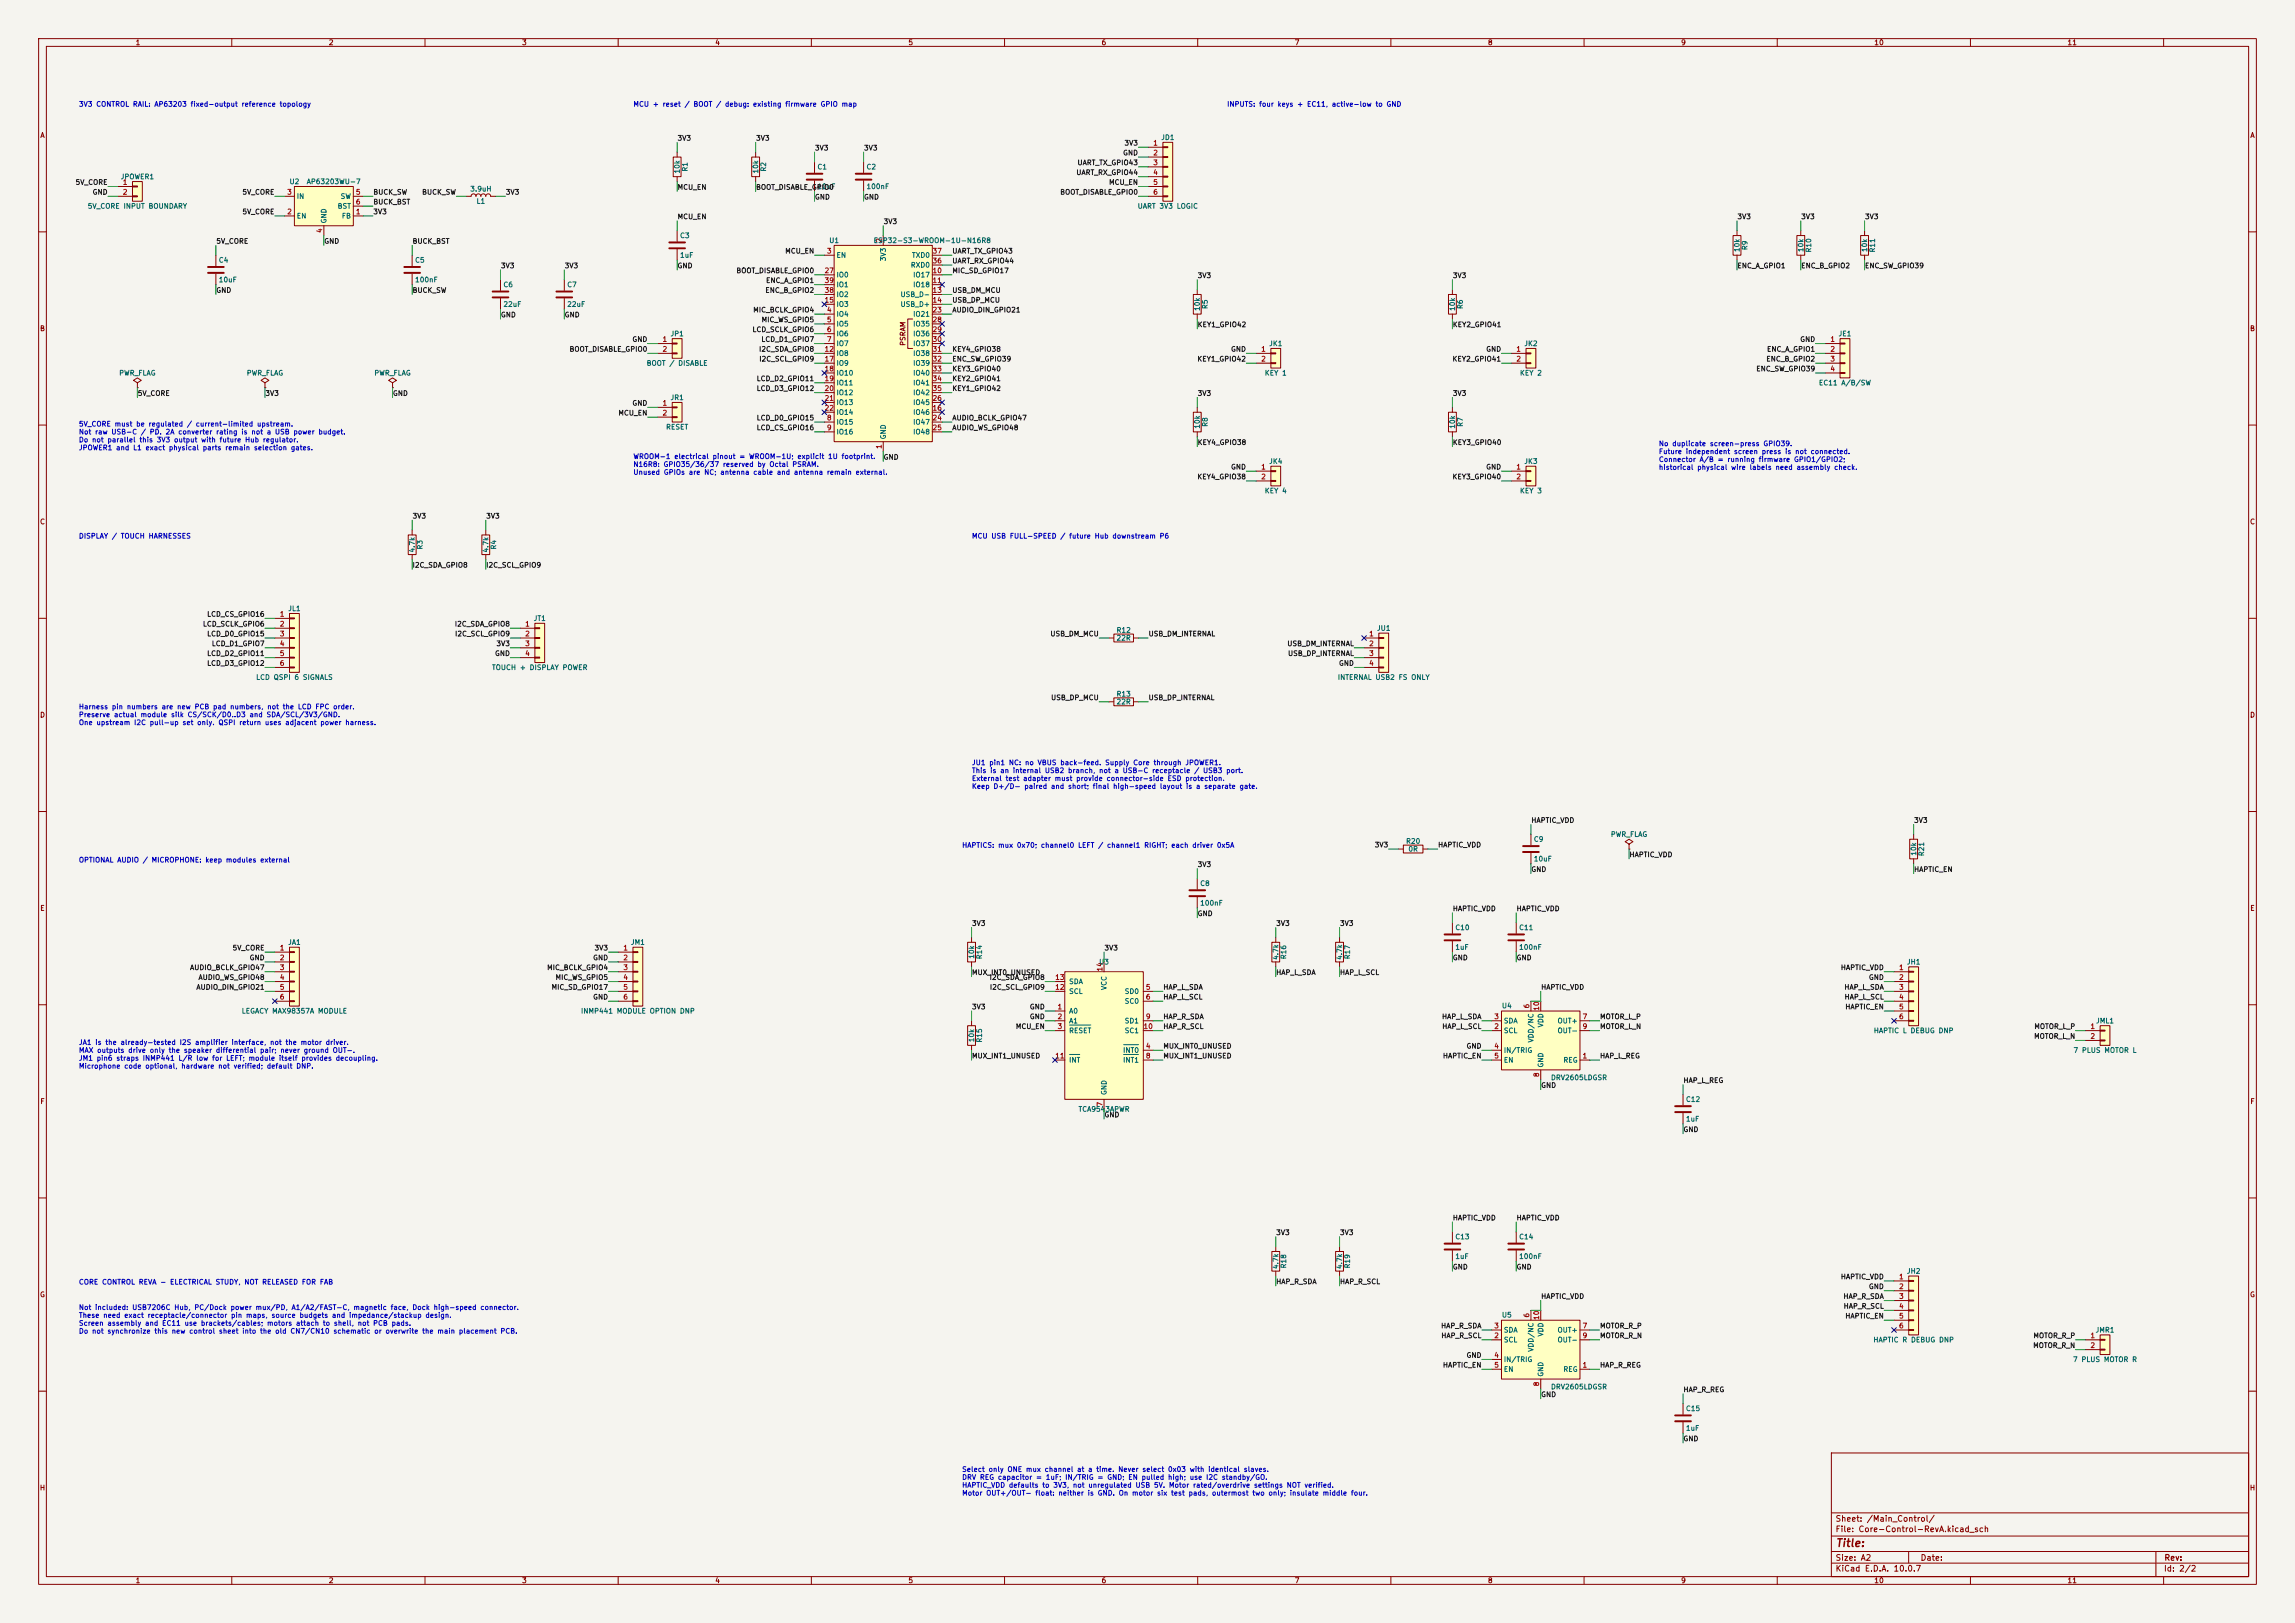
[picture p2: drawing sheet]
<svg xmlns="http://www.w3.org/2000/svg" width="594mm" height="420mm" viewBox="0 0 594 420" stroke-linecap="round" stroke-linejoin="round" font-family="sans-serif">
<defs><g id="words">
<text font-size="2" fill="#840000" x="475" y="400.8">Title:</text>
<g font-size="1.5" fill="#840000">
<text x="475" y="394.1">Sheet: /Main_Control/</text>
<text x="475" y="396.8">File: Core-Control-RevA.kicad_sch</text>
<text x="475" y="407">KiCad E.D.A. 10.0.7</text>
<text x="475" y="404.2">Size: A2</text>
<text x="497" y="404.2">Date:</text>
<text x="560" y="407">Id: 2/2</text>
<text x="560.1" y="404.2">Rev:</text>
</g>
<g font-size="1.3" fill="#840000">
<text x="35" y="12">1</text>
<text x="85" y="12">2</text>
<text x="135" y="12">3</text>
<text x="185" y="12">4</text>
<text x="235" y="12">5</text>
<text x="285" y="12">6</text>
<text x="335" y="12">7</text>
<text x="385" y="12">8</text>
<text x="435" y="12">9</text>
<text x="485" y="12">10</text>
<text x="535" y="12">11</text>
<text x="10.3" y="36">A</text>
<text x="582.3" y="36">A</text>
<text x="10.2" y="86">B</text>
<text x="234.6" y="89.6" transform="rotate(-90 234.6 89.6)">PSRAM</text>
<text x="582.2" y="86">B</text>
<text x="10.2" y="136">C</text>
<text x="582.2" y="136">C</text>
<text x="10.2" y="186">D</text>
<text x="582.2" y="186">D</text>
<text x="10.3" y="236">E</text>
<text x="582.3" y="236">E</text>
<text x="10.3" y="286">F</text>
<text x="582.3" y="286">F</text>
<text x="10.2" y="336">G</text>
<text x="582.2" y="336">G</text>
<text x="10.2" y="386">H</text>
<text x="582.2" y="386">H</text>
<text x="35" y="410">1</text>
<text x="85" y="410">2</text>
<text x="135" y="410">3</text>
<text x="185" y="410">4</text>
<text x="235" y="410">5</text>
<text x="285" y="410">6</text>
<text x="335" y="410">7</text>
<text x="385" y="410">8</text>
<text x="435" y="410">9</text>
<text x="485" y="410">10</text>
<text x="535" y="410">11</text>
</g>
<g font-size="1.3" fill="#0000c2">
<text x="20.3" y="27.9">3V3 CONTROL RAIL: AP63203 fixed-output reference topology</text>
<text x="163.8" y="27.9">MCU + reset / BOOT / debug: existing firmware GPIO map</text>
<text x="317.5" y="27.9">INPUTS: four keys + EC11, active-low to GND</text>
<text x="20.3" y="110.7">5V_CORE must be regulated / current-limited upstream.</text>
<text x="20.3" y="112.7">Not raw USB-C / PD. 2A converter rating is not a USB power budget.</text>
<text x="20.3" y="114.8">Do not parallel this 3V3 output with future Hub regulator.</text>
<text x="20.3" y="116.8">JPOWER1 and L1 exact physical parts remain selection gates.</text>
<text x="163.8" y="119.1">WROOM-1 electrical pinout = WROOM-1U; explicit 1U footprint.</text>
<text x="429.2" y="115.8">No duplicate screen-press GPIO39.</text>
<text x="429.2" y="117.8">Future independent screen press is not connected.</text>
<text x="429.2" y="119.8">Connector A/B = running firmware GPIO1/GPIO2;</text>
<text x="163.8" y="121.1">N16R8: GPIO35/36/37 reserved by Octal PSRAM.</text>
<text x="163.8" y="123.2">Unused GPIOs are NC; antenna cable and antenna remain external.</text>
<text x="429.2" y="121.9">historical physical wire labels need assembly check.</text>
<text x="20.3" y="139.7">DISPLAY / TOUCH HARNESSES</text>
<text x="251.4" y="139.7">MCU USB FULL-SPEED / future Hub downstream P6</text>
<text x="20.3" y="183.8">Harness pin numbers are new PCB pad numbers, not the LCD FPC order.</text>
<text x="20.3" y="185.9">Preserve actual module silk CS/SCK/D0..D3 and SDA/SCL/3V3/GND.</text>
<text x="20.3" y="187.9">One upstream I2C pull-up set only. QSPI return uses adjacent power harness.</text>
<text x="251.4" y="198.3">JU1 pin1 NC: no VBUS back-feed. Supply Core through JPOWER1.</text>
<text x="251.4" y="200.4">This is an internal USB2 branch, not a USB-C receptacle / USB3 port.</text>
<text x="251.4" y="202.4">External test adapter must provide connector-side ESD protection.</text>
<text x="251.4" y="204.4">Keep D+/D- paired and short; final high-speed layout is a separate gate.</text>
<text x="248.9" y="219.7">HAPTICS: mux 0x70; channel0 LEFT / channel1 RIGHT; each driver 0x5A</text>
<text x="20.3" y="223.5">OPTIONAL AUDIO / MICROPHONE: keep modules external</text>
<text x="20.3" y="270.7">JA1 is the already-tested I2S amplifier interface, not the motor driver.</text>
<text x="20.3" y="272.7">MAX outputs drive only the speaker differential pair; never ground OUT-.</text>
<text x="20.3" y="274.8">JM1 pin6 straps INMP441 L/R low for LEFT; module itself provides decoupling.</text>
<text x="20.3" y="276.8">Microphone code optional, hardware not verified; default DNP.</text>
<text x="20.3" y="332.7">CORE CONTROL REVA - ELECTRICAL STUDY, NOT RELEASED FOR FAB</text>
<text x="20.3" y="339.3">Not included: USB7206C Hub, PC/Dock power mux/PD, A1/A2/FAST-C, magnetic face, Dock high-speed connector.</text>
<text x="20.3" y="341.3">These need exact receptacle/connector pin maps, source budgets and impedance/stackup design.</text>
<text x="20.3" y="343.4">Screen assembly and EC11 use brackets/cables; motors attach to shell, not PCB pads.</text>
<text x="20.3" y="345.4">Do not synchronize this new control sheet into the old CN7/CN10 schematic or overwrite the main placement PCB.</text>
<text x="248.9" y="381.2">Select only ONE mux channel at a time. Never select 0x03 with identical slaves.</text>
<text x="248.9" y="383.2">DRV REG capacitor = 1uF; IN/TRIG = GND; EN pulled high; use I2C standby/GO.</text>
<text x="248.9" y="385.3">HAPTIC_VDD defaults to 3V3, not unregulated USB 5V. Motor rated/overdrive settings NOT verified.</text>
<text x="248.9" y="387.3">Motor OUT+/OUT- float: neither is GND. On motor six test pads, outermost two only; insulate middle four.</text>
</g>
<g font-size="1.3" fill="#0f0f0f">
<text x="175.2" y="36.7">3V3</text>
<text x="195.6" y="36.7">3V3</text>
<text x="210.8" y="39.2">3V3</text>
<text x="223.5" y="39.2">3V3</text>
<text x="290.5" y="40.5">GND</text>
<text x="290.9" y="38">3V3</text>
<text x="278.4" y="45.6">UART_RX_GPIO44</text>
<text x="278.7" y="43.1">UART_TX_GPIO43</text>
<text x="19.4" y="48.1">5V_CORE</text>
<text x="23.8" y="50.7">GND</text>
<text x="62.6" y="50.7">5V_CORE</text>
<text x="96.5" y="50.7">BUCK_SW</text>
<text x="96.5" y="53.2">BUCK_BST</text>
<text x="109.1" y="50.7">BUCK_SW</text>
<text x="130.8" y="50.7">3V3</text>
<text x="175.2" y="49.4">MCU_EN</text>
<text x="195.6" y="49.4">BOOT_DISABLE_GPIO0</text>
<text x="210.8" y="51.9">GND</text>
<text x="223.5" y="51.9">GND</text>
<text x="274.3" y="50.7">BOOT_DISABLE_GPIO0</text>
<text x="286.9" y="48.1">MCU_EN</text>
<text x="62.6" y="55.8">5V_CORE</text>
<text x="96.5" y="55.8">3V3</text>
<text x="175.2" y="57">MCU_EN</text>
<text x="228.6" y="58.3">3V3</text>
<text x="449.6" y="57">3V3</text>
<text x="466.1" y="57">3V3</text>
<text x="482.6" y="57">3V3</text>
<text x="55.9" y="63.4">5V_CORE</text>
<text x="83.8" y="63.4">GND</text>
<text x="106.7" y="63.4">BUCK_BST</text>
<text x="203.1" y="65.9">MCU_EN</text>
<text x="246.4" y="65.9">UART_TX_GPIO43</text>
<text x="129.5" y="69.7">3V3</text>
<text x="146" y="69.7">3V3</text>
<text x="175.2" y="69.7">GND</text>
<text x="190.5" y="71">BOOT_DISABLE_GPIO0</text>
<text x="246.4" y="71">MIC_SD_GPIO17</text>
<text x="246.4" y="68.5">UART_RX_GPIO44</text>
<text x="449.6" y="69.7">ENC_A_GPIO1</text>
<text x="466.1" y="69.7">ENC_B_GPIO2</text>
<text x="482.6" y="69.7">ENC_SW_GPIO39</text>
<text x="55.9" y="76.1">GND</text>
<text x="106.7" y="76.1">BUCK_SW</text>
<text x="198" y="76.1">ENC_B_GPIO2</text>
<text x="198.1" y="73.5">ENC_A_GPIO1</text>
<text x="246.4" y="76.1">USB_DM_MCU</text>
<text x="309.9" y="72.3">3V3</text>
<text x="375.9" y="72.3">3V3</text>
<text x="129.5" y="82.4">GND</text>
<text x="146" y="82.4">GND</text>
<text x="194.8" y="81.2">MIC_BCLK_GPIO4</text>
<text x="197" y="83.7">MIC_WS_GPIO5</text>
<text x="246.4" y="78.6">USB_DP_MCU</text>
<text x="246.4" y="81.2">AUDIO_DIN_GPIO21</text>
<text x="163.5" y="88.8">GND</text>
<text x="194.6" y="86.2">LCD_SCLK_GPIO6</text>
<text x="196.9" y="88.8">LCD_D1_GPIO7</text>
<text x="309.9" y="85">KEY1_GPIO42</text>
<text x="375.9" y="85">KEY2_GPIO41</text>
<text x="465.8" y="88.8">GND</text>
<text x="147.3" y="91.3">BOOT_DISABLE_GPIO0</text>
<text x="196.3" y="91.3">I2C_SDA_GPIO8</text>
<text x="196.4" y="93.9">I2C_SCL_GPIO9</text>
<text x="246.4" y="91.3">KEY4_GPIO38</text>
<text x="246.4" y="93.9">ENC_SW_GPIO39</text>
<text x="309.8" y="93.9">KEY1_GPIO42</text>
<text x="318.5" y="91.3">GND</text>
<text x="375.8" y="93.9">KEY2_GPIO41</text>
<text x="384.5" y="91.3">GND</text>
<text x="457" y="93.9">ENC_B_GPIO2</text>
<text x="457.2" y="91.3">ENC_A_GPIO1</text>
<text x="195.7" y="98.9">LCD_D2_GPIO11</text>
<text x="195.7" y="101.5">LCD_D3_GPIO12</text>
<text x="246.4" y="96.4">KEY3_GPIO40</text>
<text x="246.4" y="98.9">KEY2_GPIO41</text>
<text x="246.4" y="101.5">KEY1_GPIO42</text>
<text x="454.4" y="96.4">ENC_SW_GPIO39</text>
<text x="35.5" y="102.7">5V_CORE</text>
<text x="68.6" y="102.7">3V3</text>
<text x="101.6" y="102.7">GND</text>
<text x="159.9" y="107.8">MCU_EN</text>
<text x="163.5" y="105.3">GND</text>
<text x="309.9" y="102.7">3V3</text>
<text x="375.9" y="102.7">3V3</text>
<text x="195.7" y="109.1">LCD_D0_GPIO15</text>
<text x="195.7" y="111.6">LCD_CS_GPIO16</text>
<text x="246.4" y="109.1">AUDIO_BCLK_GPIO47</text>
<text x="246.4" y="111.6">AUDIO_WS_GPIO48</text>
<text x="228.6" y="119.3">GND</text>
<text x="309.9" y="115.4">KEY4_GPIO38</text>
<text x="375.9" y="115.4">KEY3_GPIO40</text>
<text x="309.8" y="124.3">KEY4_GPIO38</text>
<text x="318.5" y="121.8">GND</text>
<text x="375.8" y="124.3">KEY3_GPIO40</text>
<text x="384.5" y="121.8">GND</text>
<text x="106.7" y="134.5">3V3</text>
<text x="125.7" y="134.5">3V3</text>
<text x="106.7" y="147.2">I2C_SDA_GPIO8</text>
<text x="125.7" y="147.2">I2C_SCL_GPIO9</text>
<text x="53.5" y="159.9">LCD_CS_GPIO16</text>
<text x="52.4" y="162.4">LCD_SCLK_GPIO6</text>
<text x="53.5" y="165">LCD_D0_GPIO15</text>
<text x="54.7" y="167.5">LCD_D1_GPIO7</text>
<text x="117.6" y="162.4">I2C_SDA_GPIO8</text>
<text x="117.6" y="165">I2C_SCL_GPIO9</text>
<text x="128.3" y="167.5">3V3</text>
<text x="271.7" y="165">USB_DM_MCU</text>
<text x="297.2" y="165">USB_DM_INTERNAL</text>
<text x="333.1" y="167.5">USB_DM_INTERNAL</text>
<text x="53.5" y="170.1">LCD_D2_GPIO11</text>
<text x="53.5" y="172.6">LCD_D3_GPIO12</text>
<text x="128" y="170.1">GND</text>
<text x="333.2" y="170.1">USB_DP_INTERNAL</text>
<text x="346.4" y="172.6">GND</text>
<text x="271.9" y="181.5">USB_DP_MCU</text>
<text x="297.2" y="181.5">USB_DP_INTERNAL</text>
<text x="396.2" y="213.2">HAPTIC_VDD</text>
<text x="495.3" y="213.2">3V3</text>
<text x="355.7" y="219.6">3V3</text>
<text x="372.1" y="219.6">HAPTIC_VDD</text>
<text x="309.9" y="224.7">3V3</text>
<text x="396.2" y="225.9">GND</text>
<text x="421.6" y="222.1">HAPTIC_VDD</text>
<text x="495.3" y="225.9">HAPTIC_EN</text>
<text x="251.4" y="239.9">3V3</text>
<text x="309.9" y="237.4">GND</text>
<text x="330.2" y="239.9">3V3</text>
<text x="346.7" y="239.9">3V3</text>
<text x="375.9" y="236.1">HAPTIC_VDD</text>
<text x="392.4" y="236.1">HAPTIC_VDD</text>
<text x="49.1" y="251.3">AUDIO_BCLK_GPIO47</text>
<text x="60.1" y="246.3">5V_CORE</text>
<text x="64.5" y="248.8">GND</text>
<text x="141.5" y="251.3">MIC_BCLK_GPIO4</text>
<text x="153.4" y="248.8">GND</text>
<text x="153.7" y="246.3">3V3</text>
<text x="285.7" y="246.3">3V3</text>
<text x="375.9" y="248.8">GND</text>
<text x="392.4" y="248.8">GND</text>
<text x="476.3" y="251.3">HAPTIC_VDD</text>
<text x="50.7" y="256.4">AUDIO_DIN_GPIO21</text>
<text x="51.2" y="253.9">AUDIO_WS_GPIO48</text>
<text x="142.6" y="256.4">MIC_SD_GPIO17</text>
<text x="143.6" y="253.9">MIC_WS_GPIO5</text>
<text x="251.4" y="252.6">MUX_INT0_UNUSED</text>
<text x="256" y="253.9">I2C_SDA_GPIO8</text>
<text x="256.1" y="256.4">I2C_SCL_GPIO9</text>
<text x="301" y="256.4">HAP_L_SDA</text>
<text x="330.2" y="252.6">HAP_L_SDA</text>
<text x="346.7" y="252.6">HAP_L_SCL</text>
<text x="398.8" y="256.4">HAPTIC_VDD</text>
<text x="477.2" y="256.4">HAP_L_SDA</text>
<text x="483.6" y="253.9">GND</text>
<text x="153.4" y="259">GND</text>
<text x="251.4" y="261.5">3V3</text>
<text x="266.4" y="261.5">GND</text>
<text x="301" y="259">HAP_L_SCL</text>
<text x="477.3" y="259">HAP_L_SCL</text>
<text x="477.5" y="261.5">HAPTIC_EN</text>
<text x="262.8" y="266.6">MCU_EN</text>
<text x="266.4" y="264">GND</text>
<text x="301" y="264">HAP_R_SDA</text>
<text x="301" y="266.6">HAP_R_SCL</text>
<text x="373.1" y="264">HAP_L_SDA</text>
<text x="373.2" y="266.6">HAP_L_SCL</text>
<text x="414" y="264">MOTOR_L_P</text>
<text x="414" y="266.6">MOTOR_L_N</text>
<text x="526.3" y="269.1">MOTOR_L_N</text>
<text x="526.4" y="266.6">MOTOR_L_P</text>
<text x="251.4" y="274.2">MUX_INT1_UNUSED</text>
<text x="301" y="271.7">MUX_INT0_UNUSED</text>
<text x="301" y="274.2">MUX_INT1_UNUSED</text>
<text x="373.3" y="274.2">HAPTIC_EN</text>
<text x="379.4" y="271.7">GND</text>
<text x="414" y="274.2">HAP_L_REG</text>
<text x="398.8" y="281.8">GND</text>
<text x="435.6" y="280.5">HAP_L_REG</text>
<text x="285.7" y="289.4">GND</text>
<text x="435.6" y="293.2">GND</text>
<text x="375.9" y="316.1">HAPTIC_VDD</text>
<text x="392.4" y="316.1">HAPTIC_VDD</text>
<text x="330.2" y="319.9">3V3</text>
<text x="346.7" y="319.9">3V3</text>
<text x="375.9" y="328.8">GND</text>
<text x="392.4" y="328.8">GND</text>
<text x="330.2" y="332.6">HAP_R_SDA</text>
<text x="346.7" y="332.6">HAP_R_SCL</text>
<text x="476.3" y="331.3">HAPTIC_VDD</text>
<text x="483.6" y="333.9">GND</text>
<text x="398.8" y="336.4">HAPTIC_VDD</text>
<text x="477" y="336.4">HAP_R_SDA</text>
<text x="477.1" y="339">HAP_R_SCL</text>
<text x="477.5" y="341.5">HAPTIC_EN</text>
<text x="372.9" y="344">HAP_R_SDA</text>
<text x="372.9" y="346.6">HAP_R_SCL</text>
<text x="414" y="344">MOTOR_R_P</text>
<text x="414" y="346.6">MOTOR_R_N</text>
<text x="526.2" y="346.6">MOTOR_R_P</text>
<text x="379.4" y="351.7">GND</text>
<text x="526.1" y="349.1">MOTOR_R_N</text>
<text x="373.3" y="354.2">HAPTIC_EN</text>
<text x="414" y="354.2">HAP_R_REG</text>
<text x="398.8" y="361.8">GND</text>
<text x="435.6" y="360.6">HAP_R_REG</text>
<text x="435.6" y="373.3">GND</text>
</g>
<g font-size="1.3" fill="#a90000">
<text x="298.4" y="38">1</text>
<text x="298.4" y="40.5">2</text>
<text x="298.4" y="43">3</text>
<text x="298.4" y="45.6">4</text>
<text x="31.7" y="48.1">1</text>
<text x="31.7" y="50.7">2</text>
<text x="74.2" y="50.7">3</text>
<text x="92" y="50.7">5</text>
<text x="92" y="53.2">6</text>
<text x="298.4" y="48.1">5</text>
<text x="298.4" y="50.7">6</text>
<text x="74.2" y="55.7">2</text>
<text x="92" y="55.7">1</text>
<text x="83.7" y="60.4" transform="rotate(-90 83.7 60.4)">4</text>
<text x="213.9" y="65.9">3</text>
<text x="228.5" y="63" transform="rotate(-90 228.5 63)">2</text>
<text x="241.2" y="65.9">37</text>
<text x="213.3" y="71">27</text>
<text x="241.2" y="71">10</text>
<text x="241.2" y="68.4">36</text>
<text x="213.3" y="76.1">38</text>
<text x="213.3" y="73.5">39</text>
<text x="241.2" y="73.5">11</text>
<text x="241.2" y="76.1">13</text>
<text x="213.3" y="78.6">15</text>
<text x="213.9" y="81.1">4</text>
<text x="213.9" y="83.7">5</text>
<text x="241.2" y="78.6">14</text>
<text x="241.2" y="81.1">23</text>
<text x="241.2" y="83.7">28</text>
<text x="171.4" y="88.8">1</text>
<text x="213.9" y="86.2">6</text>
<text x="213.9" y="88.8">7</text>
<text x="241.2" y="86.2">29</text>
<text x="241.2" y="88.8">30</text>
<text x="473.6" y="88.8">1</text>
<text x="171.4" y="91.3">2</text>
<text x="213.3" y="91.3">12</text>
<text x="213.3" y="93.8">17</text>
<text x="241.2" y="91.3">31</text>
<text x="241.2" y="93.8">32</text>
<text x="326.3" y="91.3">1</text>
<text x="326.3" y="93.8">2</text>
<text x="392.3" y="91.3">1</text>
<text x="392.3" y="93.8">2</text>
<text x="473.6" y="91.3">2</text>
<text x="473.6" y="93.8">3</text>
<text x="213.3" y="96.4">18</text>
<text x="213.3" y="98.9">19</text>
<text x="213.3" y="101.5">20</text>
<text x="241.2" y="96.4">33</text>
<text x="241.2" y="98.9">34</text>
<text x="241.2" y="101.5">35</text>
<text x="473.6" y="96.4">4</text>
<text x="171.4" y="105.3">1</text>
<text x="171.4" y="107.8">2</text>
<text x="213.3" y="104">21</text>
<text x="213.3" y="106.5">22</text>
<text x="241.2" y="106.5">16</text>
<text x="241.2" y="104">26</text>
<text x="213.9" y="109.1">8</text>
<text x="213.9" y="111.6">9</text>
<text x="241.2" y="109.1">24</text>
<text x="241.2" y="111.6">25</text>
<text x="228.5" y="116.3" transform="rotate(-90 228.5 116.3)">1</text>
<text x="326.3" y="121.8">1</text>
<text x="326.3" y="124.3">2</text>
<text x="392.3" y="121.8">1</text>
<text x="392.3" y="124.3">2</text>
<text x="72.3" y="159.9">1</text>
<text x="72.3" y="162.4">2</text>
<text x="72.3" y="165">3</text>
<text x="72.3" y="167.5">4</text>
<text x="135.8" y="162.4">1</text>
<text x="135.8" y="165">2</text>
<text x="135.8" y="167.5">3</text>
<text x="354.2" y="165">1</text>
<text x="354.2" y="167.5">2</text>
<text x="72.3" y="170">5</text>
<text x="72.3" y="172.6">6</text>
<text x="135.8" y="170">4</text>
<text x="354.2" y="170">3</text>
<text x="354.2" y="172.6">4</text>
<text x="72.3" y="246.2">1</text>
<text x="72.3" y="248.8">2</text>
<text x="72.3" y="251.3">3</text>
<text x="161.2" y="246.2">1</text>
<text x="161.2" y="248.8">2</text>
<text x="161.2" y="251.3">3</text>
<text x="285.6" y="251.5" transform="rotate(-90 285.6 251.5)">14</text>
<text x="491.4" y="251.3">1</text>
<text x="72.3" y="253.9">4</text>
<text x="72.3" y="256.4">5</text>
<text x="161.2" y="253.9">4</text>
<text x="161.2" y="256.4">5</text>
<text x="273" y="256.4">12</text>
<text x="273" y="253.9">13</text>
<text x="296.4" y="256.4">5</text>
<text x="491.4" y="253.9">2</text>
<text x="491.4" y="256.4">3</text>
<text x="72.3" y="258.9">6</text>
<text x="161.2" y="258.9">6</text>
<text x="273.6" y="261.5">1</text>
<text x="296.4" y="258.9">6</text>
<text x="396.1" y="261.1" transform="rotate(-90 396.1 261.1)">6</text>
<text x="398.6" y="261.7" transform="rotate(-90 398.6 261.7)">10</text>
<text x="491.4" y="258.9">4</text>
<text x="491.4" y="261.5">5</text>
<text x="273.6" y="264">2</text>
<text x="273.6" y="266.6">3</text>
<text x="295.8" y="266.6">10</text>
<text x="296.4" y="264">9</text>
<text x="386.6" y="266.6">2</text>
<text x="386.6" y="264">3</text>
<text x="409.5" y="264">7</text>
<text x="409.5" y="266.6">9</text>
<text x="491.4" y="264">6</text>
<text x="540.9" y="266.6">1</text>
<text x="540.9" y="269.1">2</text>
<text x="273" y="274.2">11</text>
<text x="296.4" y="271.6">4</text>
<text x="296.4" y="274.2">8</text>
<text x="386.6" y="271.6">4</text>
<text x="386.6" y="274.2">5</text>
<text x="409.5" y="274.2">1</text>
<text x="398.6" y="278.9" transform="rotate(-90 398.6 278.9)">8</text>
<text x="285.6" y="286.5" transform="rotate(-90 285.6 286.5)">7</text>
<text x="491.4" y="331.3">1</text>
<text x="491.4" y="333.9">2</text>
<text x="396.1" y="341.1" transform="rotate(-90 396.1 341.1)">6</text>
<text x="398.6" y="341.7" transform="rotate(-90 398.6 341.7)">10</text>
<text x="491.4" y="336.4">3</text>
<text x="491.4" y="339">4</text>
<text x="491.4" y="341.5">5</text>
<text x="386.6" y="346.6">2</text>
<text x="386.6" y="344">3</text>
<text x="409.5" y="344">7</text>
<text x="409.5" y="346.6">9</text>
<text x="491.4" y="344">6</text>
<text x="540.9" y="346.6">1</text>
<text x="386.6" y="351.7">4</text>
<text x="540.9" y="349.1">2</text>
<text x="386.6" y="354.2">5</text>
<text x="398.6" y="358.9" transform="rotate(-90 398.6 358.9)">8</text>
<text x="409.5" y="354.2">1</text>
</g>
<g font-size="1.3" fill="#006464">
<text x="300.4" y="36.5">JD1</text>
<text x="31.1" y="46.7">JPOWER1</text>
<text x="74.8" y="48">U2</text>
<text x="79.2" y="48">AP63203WU-7</text>
<text x="176.2" y="45" transform="rotate(-90 176.2 45)">10k</text>
<text x="178.3" y="44.5" transform="rotate(-90 178.3 44.5)">R1</text>
<text x="196.5" y="45" transform="rotate(-90 196.5 45)">10k</text>
<text x="198.6" y="44.5" transform="rotate(-90 198.6 44.5)">R2</text>
<text x="211.4" y="44.1">C1</text>
<text x="224.1" y="44.1">C2</text>
<text x="76.7" y="51.8">IN</text>
<text x="88" y="51.8">SW</text>
<text x="121.6" y="49.9">3.9uH</text>
<text x="123.2" y="53">L1</text>
<text x="211.4" y="49.2">10uF</text>
<text x="224.1" y="49.2">100nF</text>
<text x="22.6" y="54.3">5V_CORE INPUT BOUNDARY</text>
<text x="76.7" y="56.8">EN</text>
<text x="84.8" y="57.9" transform="rotate(-90 84.8 57.9)">GND</text>
<text x="87.3" y="54.3">BST</text>
<text x="88.3" y="56.8">FB</text>
<text x="294.3" y="54.3">UART 3V3 LOGIC</text>
<text x="175.9" y="61.9">C3</text>
<text x="214.5" y="63.2">U1</text>
<text x="226" y="63.2">ESP32-S3-WROOM-1U-N16R8</text>
<text x="450.5" y="65.4" transform="rotate(-90 450.5 65.4)">10k</text>
<text x="452.6" y="64.9" transform="rotate(-90 452.6 64.9)">R9</text>
<text x="467.1" y="65.4" transform="rotate(-90 467.1 65.4)">10k</text>
<text x="469.1" y="65.5" transform="rotate(-90 469.1 65.5)">R10</text>
<text x="483.6" y="65.4" transform="rotate(-90 483.6 65.4)">10k</text>
<text x="485.6" y="65.5" transform="rotate(-90 485.6 65.5)">R11</text>
<text x="56.5" y="68.3">C4</text>
<text x="107.3" y="68.3">C5</text>
<text x="175.9" y="67">1uF</text>
<text x="216.4" y="67">EN</text>
<text x="229.6" y="67.7" transform="rotate(-90 229.6 67.7)">3V3</text>
<text x="235.6" y="69.5">RXD0</text>
<text x="235.9" y="67">TXD0</text>
<text x="56.5" y="73.4">10uF</text>
<text x="107.3" y="73.4">100nF</text>
<text x="130.2" y="74.6">C6</text>
<text x="146.7" y="74.6">C7</text>
<text x="216.4" y="72.1">IO0</text>
<text x="216.4" y="77.2">IO2</text>
<text x="216.4" y="74.6">IO1</text>
<text x="232.9" y="77.2">USB_D-</text>
<text x="236.2" y="72.1">IO17</text>
<text x="236.2" y="74.6">IO18</text>
<text x="130.2" y="79.7">22uF</text>
<text x="146.7" y="79.7">22uF</text>
<text x="216.4" y="82.2">IO4</text>
<text x="216.4" y="79.7">IO3</text>
<text x="232.9" y="79.7">USB_D+</text>
<text x="236.2" y="82.2">IO21</text>
<text x="310.8" y="80.6" transform="rotate(-90 310.8 80.6)">10k</text>
<text x="312.9" y="80.1" transform="rotate(-90 312.9 80.1)">R5</text>
<text x="376.9" y="80.6" transform="rotate(-90 376.9 80.6)">10k</text>
<text x="378.9" y="80.1" transform="rotate(-90 378.9 80.1)">R6</text>
<text x="173.4" y="87.3">JP1</text>
<text x="216.4" y="84.8">IO5</text>
<text x="216.4" y="87.3">IO6</text>
<text x="216.4" y="89.9">IO7</text>
<text x="236.2" y="84.8">IO35</text>
<text x="236.2" y="87.3">IO36</text>
<text x="236.2" y="89.9">IO37</text>
<text x="328.3" y="89.9">JK1</text>
<text x="394.4" y="89.9">JK2</text>
<text x="475.7" y="87.3">JE1</text>
<text x="167.2" y="94.9">BOOT / DISABLE</text>
<text x="216.4" y="92.4">IO8</text>
<text x="216.4" y="94.9">IO9</text>
<text x="236.2" y="92.4">IO38</text>
<text x="236.2" y="94.9">IO39</text>
<text x="30.7" y="97.5">PWR_FLAG</text>
<text x="63.7" y="97.5">PWR_FLAG</text>
<text x="96.8" y="97.5">PWR_FLAG</text>
<text x="216.4" y="97.5">IO10</text>
<text x="216.4" y="100">IO11</text>
<text x="236.2" y="97.5">IO40</text>
<text x="236.2" y="100">IO41</text>
<text x="327.2" y="97.5">KEY 1</text>
<text x="393.3" y="97.5">KEY 2</text>
<text x="470.6" y="100">EC11 A/B/SW</text>
<text x="173.4" y="103.8">JR1</text>
<text x="216.4" y="102.6">IO12</text>
<text x="216.4" y="105.1">IO13</text>
<text x="216.4" y="107.6">IO14</text>
<text x="236.2" y="107.6">IO46</text>
<text x="236.2" y="105.1">IO45</text>
<text x="236.2" y="102.6">IO42</text>
<text x="172.3" y="111.5">RESET</text>
<text x="216.4" y="110.2">IO15</text>
<text x="216.4" y="112.7">IO16</text>
<text x="229.6" y="113.8" transform="rotate(-90 229.6 113.8)">GND</text>
<text x="236.2" y="110.2">IO47</text>
<text x="236.2" y="112.7">IO48</text>
<text x="310.8" y="111.1" transform="rotate(-90 310.8 111.1)">10k</text>
<text x="312.9" y="110.6" transform="rotate(-90 312.9 110.6)">R8</text>
<text x="376.9" y="111.1" transform="rotate(-90 376.9 111.1)">10k</text>
<text x="378.9" y="110.6" transform="rotate(-90 378.9 110.6)">R7</text>
<text x="328.3" y="120.3">JK4</text>
<text x="394.4" y="120.3">JK3</text>
<text x="327.2" y="128">KEY 4</text>
<text x="393.3" y="128">KEY 3</text>
<text x="107.6" y="143.1" transform="rotate(-90 107.6 143.1)">4.7k</text>
<text x="109.7" y="142.3" transform="rotate(-90 109.7 142.3)">R3</text>
<text x="126.7" y="143.1" transform="rotate(-90 126.7 143.1)">4.7k</text>
<text x="128.7" y="142.3" transform="rotate(-90 128.7 142.3)">R4</text>
<text x="74.5" y="158.4">JL1</text>
<text x="138" y="161">JT1</text>
<text x="288.9" y="164">R12</text>
<text x="288.9" y="166.1">22R</text>
<text x="356.3" y="163.5">JU1</text>
<text x="127.2" y="173.7">TOUCH + DISPLAY POWER</text>
<text x="66.2" y="176.2">LCD QSPI 6 SIGNALS</text>
<text x="346.1" y="176.2">INTERNAL USB2 FS ONLY</text>
<text x="288.9" y="180.5">R13</text>
<text x="288.9" y="182.6">22R</text>
<text x="363.8" y="218.6">R20</text>
<text x="364.4" y="220.7">0R</text>
<text x="396.9" y="218.1">C9</text>
<text x="416.8" y="216.9">PWR_FLAG</text>
<text x="496.3" y="221.6" transform="rotate(-90 496.3 221.6)">10k</text>
<text x="498.3" y="221.7" transform="rotate(-90 498.3 221.7)">R21</text>
<text x="396.9" y="223.2">10uF</text>
<text x="310.5" y="229.6">C8</text>
<text x="310.5" y="234.6">100nF</text>
<text x="74.4" y="244.8">JA1</text>
<text x="163.2" y="244.8">JM1</text>
<text x="376.5" y="241">C10</text>
<text x="393" y="241">C11</text>
<text x="252.4" y="248.2" transform="rotate(-90 252.4 248.2)">10k</text>
<text x="254.5" y="248.4" transform="rotate(-90 254.5 248.4)">R14</text>
<text x="284.4" y="249.9">U3</text>
<text x="331.2" y="248.5" transform="rotate(-90 331.2 248.5)">4.7k</text>
<text x="333.2" y="248.4" transform="rotate(-90 333.2 248.4)">R16</text>
<text x="347.7" y="248.5" transform="rotate(-90 347.7 248.5)">4.7k</text>
<text x="349.7" y="248.4" transform="rotate(-90 349.7 248.4)">R17</text>
<text x="376.5" y="246.1">1uF</text>
<text x="393" y="246.1">100nF</text>
<text x="493.4" y="249.9">JH1</text>
<text x="276.6" y="257.5">SCL</text>
<text x="276.6" y="255">SDA</text>
<text x="286.7" y="256.3" transform="rotate(-90 286.7 256.3)">VCC</text>
<text x="291" y="257.5">SD0</text>
<text x="62.4" y="262.6">LEGACY MAX98357A MODULE</text>
<text x="150.2" y="262.6">INMP441 MODULE OPTION DNP</text>
<text x="276.6" y="262.6">A0</text>
<text x="291" y="260">SC0</text>
<text x="388.6" y="261.2">U4</text>
<text x="252.4" y="269.8" transform="rotate(-90 252.4 269.8)">10k</text>
<text x="254.5" y="269.9" transform="rotate(-90 254.5 269.9)">R15</text>
<text x="276.6" y="265.1">A1</text>
<text x="276.6" y="267.7">RESET</text>
<text x="291" y="265.1">SD1</text>
<text x="291" y="267.7">SC1</text>
<text x="389.1" y="267.7">SCL</text>
<text x="389.1" y="265.1">SDA</text>
<text x="397.2" y="269.9" transform="rotate(-90 397.2 269.9)">VDD/NC</text>
<text x="399.7" y="266" transform="rotate(-90 399.7 266)">VDD</text>
<text x="403" y="265.1">OUT+</text>
<text x="403" y="267.7">OUT-</text>
<text x="484.9" y="267.7">HAPTIC L DEBUG DNP</text>
<text x="542.4" y="265.1">JML1</text>
<text x="276.6" y="275.3">INT</text>
<text x="290.6" y="272.7">INT0</text>
<text x="290.6" y="275.3">INT1</text>
<text x="389.1" y="272.7">IN/TRIG</text>
<text x="389.1" y="275.3">EN</text>
<text x="404.5" y="275.3">REG</text>
<text x="536.5" y="272.7">7 PLUS MOTOR L</text>
<text x="399.7" y="276.4" transform="rotate(-90 399.7 276.4)">GND</text>
<text x="401.3" y="279.8">DRV2605LDGSR</text>
<text x="279" y="288">TCA9543APWR</text>
<text x="286.7" y="283.5" transform="rotate(-90 286.7 283.5)">GND</text>
<text x="436.2" y="285.4">C12</text>
<text x="436.2" y="290.5">1uF</text>
<text x="376.5" y="321">C13</text>
<text x="393" y="321">C14</text>
<text x="331.2" y="328.5" transform="rotate(-90 331.2 328.5)">4.7k</text>
<text x="333.2" y="328.4" transform="rotate(-90 333.2 328.4)">R18</text>
<text x="347.7" y="328.5" transform="rotate(-90 347.7 328.5)">4.7k</text>
<text x="349.7" y="328.4" transform="rotate(-90 349.7 328.4)">R19</text>
<text x="376.5" y="326.1">1uF</text>
<text x="393" y="326.1">100nF</text>
<text x="493.4" y="329.9">JH2</text>
<text x="388.6" y="341.2">U5</text>
<text x="389.1" y="347.7">SCL</text>
<text x="389.1" y="345.1">SDA</text>
<text x="399.7" y="346" transform="rotate(-90 399.7 346)">VDD</text>
<text x="403" y="345.1">OUT+</text>
<text x="403" y="347.7">OUT-</text>
<text x="484.7" y="347.7">HAPTIC R DEBUG DNP</text>
<text x="542.3" y="345.1">JMR1</text>
<text x="389.1" y="352.8">IN/TRIG</text>
<text x="397.2" y="349.9" transform="rotate(-90 397.2 349.9)">VDD/NC</text>
<text x="536.4" y="352.8">7 PLUS MOTOR R</text>
<text x="389.1" y="355.3">EN</text>
<text x="399.7" y="356.4" transform="rotate(-90 399.7 356.4)">GND</text>
<text x="401.3" y="359.8">DRV2605LDGSR</text>
<text x="404.5" y="355.3">REG</text>
<text x="436.2" y="365.5">C15</text>
<text x="436.2" y="370.5">1uF</text>
</g>
</g></defs>
<path d="M0 0h594v420h-594z" fill="#f5f4ef" stroke="#f5f4ef" stroke-width=".26"/>
<g fill="none" stroke="#840000" stroke-width=".26">
<path d="M10 10h574v400h-574zM12 12h570v396h-570zM60 10v2M110 10v2M160 10v2M210 10v2M260 10v2M310 10v2M360 10v2M410 10v2M460 10v2M510 10v2"/>
<path d="M560 10v2M10 60h2M374.9 76.2h2v5.1h-2zM375.9 74.9v1.3M582 60h2M375.9 81.3v1.3M10 110h2M374.9 106.7h2v5.1h-2zM375.9 105.4v1.3M375.9 111.8v1.2M582 110h2M10 160h2"/>
<path d="M582 160h2M10 210h2M582 210h2M250.4 243.8h2.1v5.1h-2.1zM251.5 242.6v1.2M251.5 248.9v1.3M10 260h2M582 260h2M10 310h2M582 310h2M10 360h2M474 376h108v32h-108z"/>
<path d="M582 360h2M474 397.5h108M474 391.5h108M60 408v2M110 408v2M160 408v2M210 408v2M260 408v2M310 408v2M360 408v2M410 408v2M460 408v2"/>
<path d="M474 404.5h108M474 401.5h108M494 401.5v3M510 408v2M558 401.5v6.5M560 408v2"/>
</g>
<path d="M301 36.8h2.5v15.3h-2.5z" fill="#ffffc2"/>
<g fill="none" stroke="#840000" stroke-width=".26">
<path d="M297.2 38.1h3.8M301 36.8h2.5v15.3h-2.5zM301 38h1.3v.2h-1.3zM297.2 40.6h3.8M297.2 43.2h3.8M297.2 45.7h3.8M297.2 48.3h3.8M297.2 50.8h3.8M301 40.5h1.3v.3h-1.3zM301 43.1h1.3v.2h-1.3zM301 45.6h1.3v.2h-1.3zM301 48.1h1.3v.3h-1.3z"/>
<path d="M301 50.7h1.3v.2h-1.3zM308.9 76.2h2v5.1h-2zM309.9 74.9v1.3M309.9 81.3v1.3M308.9 106.7h2v5.1h-2zM309.9 105.4v1.3M309.9 111.8v1.2"/>
</g>
<path d="M543.6 345.4h2.5v5.1h-2.5z" fill="#ffffc2"/>
<path d="M539.7 346.7h3.9M539.7 349.3h3.9M543.6 345.4h2.5v5.1h-2.5zM543.6 346.6h1.2v.2h-1.2zM543.6 349.1h1.2v.3h-1.2z" fill="none" stroke="#840000" stroke-width=".26"/>
<path d="M328.9 120.7h2.6v5h-2.6z" fill="#ffffc2"/>
<path d="M325.1 121.9h3.8M325.1 124.5h3.8M328.9 120.7h2.6v5h-2.6zM328.9 121.8h1.3v.2h-1.3zM328.9 124.3h1.3v.3h-1.3z" fill="none" stroke="#840000" stroke-width=".26"/>
<path d="M328.9 90.2h2.6v5.1h-2.6z" fill="#ffffc2"/>
<g fill="none" stroke="#840000" stroke-width=".26">
<path d="M175.3 59.7v2.8M466.1 59.7v1.3M482.6 59.7v1.3M175.3 64.5v2.8M465.1 61h2v5h-2zM466.1 66v1.3M481.6 61h2v5h-2zM482.6 66v1.3M325.1 91.4h3.8M325.1 94h3.8M328.9 90.2h2.6v5.1h-2.6zM328.9 91.3h1.3v.3h-1.3z"/>
<path d="M328.9 93.9h1.3v.2h-1.3zM309.9 227.3v2.8M309.9 232.2v2.8M329.2 243.8h2v5.1h-2zM330.2 242.6v1.2M330.2 248.9v1.3M329.2 323.9h2v5h-2zM330.2 322.6v1.3M330.2 328.9v1.3"/>
</g>
<path d="M173.2 62.7h4.1M173.2 64.3h4.1M307.8 230.4h4.1M307.8 231.9h4.1" fill="none" stroke="#840000" stroke-width=".51"/>
<path d="M388.6 341.6h20.3v15.3h-20.3z" fill="#ffffc2"/>
<g fill="none" stroke="#840000" stroke-width=".26">
<path d="M146 72.4v2.8M146 77.2v2.8M105.7 138.4h2v5.1h-2zM106.7 137.2v1.2M106.7 143.5v1.3M345.7 323.9h2v5h-2zM346.7 322.6v1.3M346.7 328.9v1.3M396.2 339.1v2.5M398.8 339.1v2.5M386.1 354.3h2.5M386.1 346.7h2.5"/>
<path d="M386.1 344.2h2.5M386.1 351.8h2.5M388.6 341.6h20.3v15.3h-20.3zM398.8 356.9v2.5M408.9 354.3h2.6M408.9 346.7h2.6M408.9 344.2h2.6"/>
</g>
<path d="M144 75.4h4.1M144 77h4.1" fill="none" stroke="#840000" stroke-width=".51"/>
<path d="M163.8 245.1h2.6v15.3h-2.6z" fill="#ffffc2"/>
<g fill="none" stroke="#840000" stroke-width=".26">
<path d="M160 246.4h3.8M160 248.9h3.8M160 251.5h3.8M160 254h3.8M160 256.5h3.8M160 259.1h3.8M163.8 245.1h2.6v15.3h-2.6zM163.8 246.3h1.3v.2h-1.3zM163.8 248.8h1.3v.2h-1.3zM163.8 251.3h1.3v.3h-1.3zM163.8 253.9h1.3v.2h-1.3zM163.8 256.4h1.3v.3h-1.3z"/>
<path d="M163.8 259h1.3v.2h-1.3z"/>
</g>
<path d="M395 120.7h2.5v5h-2.5z" fill="#ffffc2"/>
<g fill="none" stroke="#840000" stroke-width=".26">
<path d="M175.3 39.4v1.2M195.6 39.4v1.2M174.2 40.6h2.1v5.1h-2.1zM175.3 45.7v1.3M194.6 40.6h2v5.1h-2zM195.6 45.7v1.3M210.8 41.9v2.8M210.8 46.7v2.8M449.6 59.7v1.3M448.6 61h2v5h-2zM449.6 66v1.3M391.2 121.9h3.8"/>
<path d="M391.2 124.5h3.8M395 120.7h2.5v5h-2.5zM395 121.8h1.2v.2h-1.2zM395 124.3h1.2v.3h-1.2zM494.3 217.2h2v5.1h-2zM495.3 215.9v1.3M495.3 222.3v1.2"/>
</g>
<path d="M208.8 45h4.1M208.8 46.5h4.1" fill="none" stroke="#840000" stroke-width=".51"/>
<path d="M395 90.2h2.5v5.1h-2.5z" fill="#ffffc2"/>
<path d="M391.2 91.4h3.8M391.2 94h3.8M395 90.2h2.5v5.1h-2.5zM395 91.3h1.2v.3h-1.2zM395 93.9h1.2v.2h-1.2zM392.4 238.8v2.8M392.4 243.6v2.8" fill="none" stroke="#840000" stroke-width=".26"/>
<path d="M390.4 241.8h4.1M390.4 243.3h4.1" fill="none" stroke="#840000" stroke-width=".51"/>
<path d="M476.2 87.6h2.6v10.2h-2.6z" fill="#ffffc2"/>
<g fill="none" stroke="#840000" stroke-width=".26">
<path d="M472.4 88.9h3.8M472.4 91.4h3.8M472.4 94h3.8M472.4 96.5h3.8M476.2 87.6h2.6v10.2h-2.6zM476.2 88.8h1.3v.2h-1.3zM476.2 91.3h1.3v.3h-1.3zM476.2 93.9h1.3v.2h-1.3zM476.2 96.4h1.3v.2h-1.3zM287 181.6h1.3M288.3 180.6h5.1v2h-5.1zM293.4 181.6h1.2"/>
<path d="M392.4 318.8v2.8M392.4 323.6v2.8"/>
</g>
<path d="M390.4 321.8h4.1M390.4 323.3h4.1" fill="none" stroke="#840000" stroke-width=".51"/>
<path d="M34.3 47h2.5v5.1h-2.5z" fill="#ffffc2"/>
<path d="M30.5 48.3h3.8M30.5 50.8h3.8M34.3 47h2.5v5.1h-2.5zM34.3 48.1h1.3v.3h-1.3zM34.3 50.7h1.3v.2h-1.3zM223.5 41.9v2.8M223.5 46.7v2.8" fill="none" stroke="#840000" stroke-width=".26"/>
<path d="M221.5 45h4.1M221.5 46.5h4.1" fill="none" stroke="#840000" stroke-width=".51"/>
<path d="M74.9 158.8h2.6v15.2h-2.6z" fill="#ffffc2"/>
<g fill="none" stroke="#840000" stroke-width=".26">
<path d="M74.9 158.8h2.6v15.2h-2.6zM74.9 159.9h1.3v.2h-1.3zM71.1 160h3.8M71.1 162.6h3.8M71.1 165.1h3.8M71.1 167.6h3.8M71.1 170.2h3.8M71.1 172.7h3.8M74.9 162.4h1.3v.3h-1.3zM74.9 165h1.3v.2h-1.3zM74.9 167.5h1.3v.3h-1.3zM74.9 170.1h1.3v.2h-1.3z"/>
<path d="M74.9 172.6h1.3v.2h-1.3zM435.6 363.2v2.8M435.6 368v2.8"/>
</g>
<path d="M433.6 366.3h4M433.6 367.8h4" fill="none" stroke="#840000" stroke-width=".51"/>
<path d="M543.6 265.4h2.5v5.1h-2.5z" fill="#ffffc2"/>
<path d="M539.7 266.7h3.9M539.7 269.2h3.9M543.6 265.4h2.5v5.1h-2.5zM543.6 266.6h1.2v.2h-1.2zM543.6 269.1h1.2v.3h-1.2z" fill="none" stroke="#840000" stroke-width=".26"/>
<path d="M388.6 261.6h20.3v15.3h-20.3z" fill="#ffffc2"/>
<g fill="none" stroke="#840000" stroke-width=".26">
<path d="M55.9 66v2.8M55.9 70.9v2.8M396.2 259.1v2.5M398.8 259.1v2.5M386.1 274.3h2.5M386.1 266.7h2.5M386.1 264.2h2.5M386.1 271.8h2.5M388.6 261.6h20.3v15.3h-20.3zM398.8 276.9v2.5M408.9 274.3h2.6M408.9 266.7h2.6"/>
<path d="M408.9 264.2h2.6"/>
</g>
<path d="M53.8 69.1h4.1M53.8 70.6h4.1" fill="none" stroke="#840000" stroke-width=".51"/>
<path d="M494 330.2h2.6v15.2h-2.6z" fill="#ffffc2"/>
<g fill="none" stroke="#840000" stroke-width=".26">
<path d="M490.2 331.5h3.8M490.2 334h3.8M490.2 336.6h3.8M490.2 339.1h3.8M494 330.2h2.6v15.2h-2.6zM494 331.3h1.3v.3h-1.3zM494 333.9h1.3v.2h-1.3zM494 336.4h1.3v.3h-1.3zM494 339h1.3v.2h-1.3zM490.2 341.6h3.8M490.2 344.2h3.8M494 341.5h1.3v.3h-1.3z"/>
<path d="M494 344h1.3v.3h-1.3z"/>
</g>
<path d="M76.2 48.3h15.2v10.1h-15.2z" fill="#ffffc2"/>
<path d="M73.7 55.9h2.5M73.7 50.8h2.5M76.2 48.3h15.2v10.1h-15.2zM83.8 58.4v2.6M91.4 55.9h2.6M91.4 50.8h2.6M91.4 53.3h2.6M120.6 50.8h1.3l.2-.4 .5-.2 .4 .2 .2 .4 .2-.4 .4-.2 .5 .2 .2 .4 .1-.4 .5-.2 .4 .2 .2 .4 .2-.4 .5-.2 .4 .2 .2 .4h1.3M129.5 72.4v2.8M129.5 77.2v2.8M68.6 99.1l1-.7-1-.6-1 .6 1 .7v1.2M68.6 100.3h.1" fill="none" stroke="#840000" stroke-width=".26"/>
<path d="M127.5 75.4h4.1M127.5 77h4.1" fill="none" stroke="#840000" stroke-width=".51"/>
<path d="M275.6 251.5h20.3v33h-20.3z" fill="#ffffc2"/>
<g fill="none" stroke="#840000" stroke-width=".26">
<path d="M106.7 66v2.8M106.7 70.9v2.8M101.6 99.1l1-.7-1-.6-1 .6 1 .7v1.2M101.6 100.3h.1M124.7 138.4h2v5.1h-2zM125.7 137.2v1.2M125.7 143.5v1.3M361.9 219.7h1.3M363.2 218.7h5.1v2h-5.1zM368.3 219.7h1.3M396.2 215.9v2.8M421.6 218.4l1.1-.6-1.1-.6-1 .6 1 .6v1.3"/>
<path d="M421.6 219.7h.1M375.9 238.8v2.8M396.2 220.7v2.8M273 256.5h2.6M273 254h2.6M275.6 251.5h20.3v33h-20.3zM285.7 248.9v2.6M295.9 256.5h2.5M295.9 259.1h2.5M345.7 243.8h2v5.1h-2zM346.7 242.6v1.2M346.7 248.9v1.3"/>
<path d="M375.9 243.6v2.8M273 261.6h2.6M273 264.2h2.6M273 266.7h2.6M273 274.3h2.6M295.9 264.2h2.5M295.9 266.7h2.5M295.9 271.8h2.5M295.9 274.3h2.5M285.7 284.5v2.5M435.6 283.2v2.8M435.6 288v2.8"/>
</g>
<path d="M276.8 265.3h5.5M276.8 272.9h2.7M290.8 270.3h3.9M290.8 272.9h3.9" fill="none" stroke="#006464" stroke-width=".26"/>
<path d="M104.6 69.1h4.1M104.6 70.6h4.1M394.2 218.9h4.1M394.2 220.5h4.1M373.9 241.8h4.1M373.9 243.3h4.1M433.6 286.3h4M433.6 287.8h4" fill="none" stroke="#840000" stroke-width=".51"/>
<path d="M74.9 245.1h2.6v15.3h-2.6z" fill="#ffffc2"/>
<g fill="none" stroke="#840000" stroke-width=".26">
<path d="M35.6 99.1l1-.7-1-.6-1.1 .6 1.1 .7v1.2M35.6 100.3h.1M71.1 246.4h3.8M71.1 248.9h3.8M71.1 251.5h3.8M71.1 254h3.8M71.1 256.5h3.8M71.1 259.1h3.8M74.9 245.1h2.6v15.3h-2.6zM74.9 246.3h1.3v.2h-1.3zM74.9 248.8h1.3v.2h-1.3zM74.9 251.3h1.3v.3h-1.3z"/>
<path d="M74.9 253.9h1.3v.2h-1.3zM74.9 256.4h1.3v.3h-1.3zM74.9 259h1.3v.2h-1.3zM375.9 318.8v2.8M375.9 323.6v2.8"/>
</g>
<path d="M373.9 321.8h4.1M373.9 323.3h4.1" fill="none" stroke="#840000" stroke-width=".51"/>
<path d="M174 104.1h2.5v5.1h-2.5z" fill="#ffffc2"/>
<path d="M170.2 105.4h3.8M170.2 108h3.8M174 104.1h2.5v5.1h-2.5zM174 105.3h1.3v.2h-1.3zM174 107.8h1.3v.3h-1.3zM250.4 265.4h2.1v5.1h-2.1zM251.5 264.2v1.2M251.5 270.5v1.3" fill="none" stroke="#840000" stroke-width=".26"/>
<path d="M174 87.6h2.5v5.1h-2.5z" fill="#ffffc2"/>
<path d="M170.2 88.9h3.8M170.2 91.4h3.8M174 87.6h2.5v5.1h-2.5zM174 88.8h1.3v.2h-1.3zM174 91.3h1.3v.3h-1.3z" fill="none" stroke="#840000" stroke-width=".26"/>
<path d="M215.9 63.5h25.4v50.8h-25.4z" fill="#ffffc2"/>
<g fill="none" stroke="#840000" stroke-width=".26">
<path d="M213.4 66h2.5M213.4 71.1h2.5M213.4 73.7h2.5M213.4 76.2h2.5M213.4 78.7h2.5M215.9 63.5h25.4v50.8h-25.4zM228.6 61v2.5M241.3 66h2.5M241.3 71.1h2.5M241.3 73.7h2.5M241.3 76.2h2.5M241.3 78.7h2.5"/>
<path d="M241.3 68.6h2.5M213.4 81.3h2.5M213.4 83.8h2.5M213.4 86.4h2.5M213.4 88.9h2.5M213.4 91.4h2.5M213.4 94h2.5M213.4 96.5h2.5M213.4 99.1h2.5M236.2 82.6h-1.3v7.6h1.3M241.3 81.3h2.5M241.3 83.8h2.5"/>
<path d="M241.3 86.4h2.5M241.3 88.9h2.5M241.3 91.4h2.5M241.3 94h2.5M241.3 96.5h2.5M241.3 99.1h2.5M213.4 109.2h2.5M213.4 111.8h2.5M213.4 106.7h2.5M213.4 101.6h2.5M213.4 104.1h2.5M228.6 114.3v2.5"/>
<path d="M241.3 109.2h2.5M241.3 111.8h2.5M241.3 106.7h2.5M241.3 101.6h2.5M241.3 104.1h2.5M287 165.1h1.3M288.3 164.1h5.1v2h-5.1zM293.4 165.1h1.2"/>
</g>
<path d="M138.4 161.3h2.6v10.2h-2.6z" fill="#ffffc2"/>
<path d="M134.6 162.6h3.8M134.6 165.1h3.8M134.6 167.6h3.8M134.6 170.2h3.8M138.4 161.3h2.6v10.2h-2.6zM138.4 162.4h1.3v.3h-1.3zM138.4 165h1.3v.2h-1.3zM138.4 167.5h1.3v.3h-1.3zM138.4 170.1h1.3v.2h-1.3z" fill="none" stroke="#840000" stroke-width=".26"/>
<path d="M494 250.2h2.6v15.2h-2.6z" fill="#ffffc2"/>
<g fill="none" stroke="#840000" stroke-width=".26">
<path d="M490.2 251.5h3.8M490.2 254h3.8M490.2 256.5h3.8M490.2 259.1h3.8M494 250.2h2.6v15.2h-2.6zM494 251.3h1.3v.3h-1.3zM494 253.9h1.3v.2h-1.3zM494 256.4h1.3v.3h-1.3zM494 259h1.3v.2h-1.3zM490.2 261.6h3.8M490.2 264.2h3.8M494 261.5h1.3v.2h-1.3z"/>
<path d="M494 264h1.3v.3h-1.3z"/>
</g>
<path d="M356.9 163.8h2.5v10.2h-2.5z" fill="#ffffc2"/>
<path d="M353.1 165.1h3.8M353.1 167.6h3.8M353.1 170.2h3.8M353.1 172.7h3.8M356.9 163.8h2.5v10.2h-2.5zM356.9 165h1.2v.2h-1.2zM356.9 167.5h1.2v.3h-1.2zM356.9 170.1h1.2v.2h-1.2zM356.9 172.6h1.2v.2h-1.2z" fill="none" stroke="#840000" stroke-width=".26"/>
<g fill="none" stroke="#009600" stroke-width=".26">
<path d="M175.3 36.8v2.6M195.6 36.8v2.6M210.8 39.4v2.5M223.5 39.4v2.5M294.6 38.1h2.6M27.9 48.3h2.6M27.9 50.8h2.6M71.1 50.8h2.6M71.1 55.9h2.6M94 50.8h2.5M94 53.3h2.5M94 55.9h2.5"/>
<path d="M118.1 50.8h2.5M128.3 50.8h2.5M175.3 47v2.5M175.3 57.2v2.5M195.6 47v2.5M210.8 49.5v2.6M223.5 49.5v2.6M228.6 58.4v2.6M294.6 48.3h2.6M294.6 50.8h2.6M294.6 40.6h2.6M294.6 45.7h2.6"/>
<path d="M294.6 43.2h2.6M449.6 57.2v2.5M466.1 57.2v2.5M482.6 57.2v2.5M55.9 63.5v2.5M55.9 73.7v2.5M83.8 61v2.5M106.7 63.5v2.5M106.7 73.7v2.5M129.5 69.9v2.5M146 69.9v2.5M175.3 67.3v2.6"/>
<path d="M210.8 66h2.6M210.8 71.1h2.6M210.8 76.2h2.6M210.8 73.7h2.6M243.8 66h2.6M243.8 71.1h2.6M243.8 76.2h2.6M243.8 78.7h2.6M243.8 68.6h2.6M309.9 72.4v2.5M375.9 72.4v2.5M449.6 67.3v2.6"/>
<path d="M466.1 67.3v2.6M482.6 67.3v2.6M129.5 80v2.6M146 80v2.6M167.6 91.4h2.6M167.6 88.9h2.6M210.8 81.3h2.6M210.8 91.4h2.6M210.8 94h2.6M210.8 99.1h2.6M210.8 83.8h2.6M210.8 88.9h2.6"/>
<path d="M210.8 86.4h2.6M243.8 81.3h2.6M243.8 91.4h2.6M243.8 94h2.6M243.8 96.5h2.6M243.8 99.1h2.6M309.9 82.6v2.5M322.6 91.4h2.5M322.6 94h2.5M375.9 82.6v2.5M388.6 91.4h2.6M388.6 94h2.6"/>
<path d="M469.9 91.4h2.5M469.9 94h2.5M469.9 96.5h2.5M469.9 88.9h2.5M35.6 100.3v2.6M68.6 100.3v2.6M101.6 100.3v2.6M167.6 105.4h2.6M167.6 108h2.6M210.8 109.2h2.6M210.8 111.8h2.6M210.8 101.6h2.6"/>
<path d="M228.6 116.8v2.6M243.8 109.2h2.6M243.8 111.8h2.6M243.8 101.6h2.6M309.9 102.9v2.5M309.9 113v2.6M375.9 102.9v2.5M375.9 113v2.6M106.7 134.6v2.6M125.7 134.6v2.6M322.6 121.9h2.5M322.6 124.5h2.5"/>
<path d="M388.6 121.9h2.6M388.6 124.5h2.6M106.7 144.8v2.5M125.7 144.8v2.5M68.6 167.6h2.5M68.6 170.2h2.5M68.6 162.6h2.5M68.6 165.1h2.5M68.6 160h2.5M68.6 172.7h2.5M132.1 167.6h2.5M132.1 170.2h2.5"/>
<path d="M132.1 162.6h2.5M132.1 165.1h2.5M284.5 165.1h2.5M294.6 165.1h2.6M350.5 167.6h2.6M350.5 170.2h2.6M350.5 172.7h2.6M284.5 181.6h2.5M294.6 181.6h2.6M359.4 219.7h2.5M369.6 219.7h2.5M396.2 213.4v2.5"/>
<path d="M421.6 219.7v2.6M495.3 213.4v2.5M309.9 224.8v2.5M309.9 235v2.5M375.9 236.2v2.6M392.4 236.2v2.6M396.2 223.5v2.6M495.3 223.5v2.6M68.6 254h2.5M68.6 256.5h2.5M68.6 251.5h2.5M68.6 248.9h2.5"/>
<path d="M68.6 246.4h2.5M157.5 254h2.5M157.5 256.5h2.5M157.5 259.1h2.5M157.5 251.5h2.5M157.5 248.9h2.5M157.5 246.4h2.5M251.5 240v2.6M251.5 250.2v2.5M270.5 254h2.5M270.5 256.5h2.5M285.7 246.4v2.5"/>
<path d="M298.4 256.5h2.6M298.4 259.1h2.6M330.2 240v2.6M330.2 250.2v2.5M346.7 240v2.6M346.7 250.2v2.5M375.9 246.4v2.5M392.4 246.4v2.5M398.8 256.5v2.6h-2.6M487.7 254h2.5M487.7 256.5h2.5M487.7 259.1h2.5"/>
<path d="M487.7 251.5h2.5M251.5 261.6v2.6M251.5 271.8v2.5M270.5 261.6h2.5M270.5 264.2h2.5M270.5 266.7h2.5M298.4 264.2h2.6M298.4 266.7h2.6M298.4 271.8h2.6M298.4 274.3h2.6M383.5 264.2h2.6M383.5 266.7h2.6"/>
<path d="M383.5 271.8h2.6M383.5 274.3h2.6M398.8 279.4v2.5M411.5 264.2h2.5M411.5 266.7h2.5M411.5 274.3h2.5M487.7 261.6h2.5M537.2 266.7h2.5M537.2 269.2h2.5M285.7 287v2.6M435.6 280.7v2.5M435.6 290.8v2.6"/>
<path d="M375.9 316.2v2.6M392.4 316.2v2.6M330.2 320v2.6M330.2 330.2v2.5M346.7 320v2.6M346.7 330.2v2.5M375.9 326.4v2.5M392.4 326.4v2.5M398.8 336.6v2.5h-2.6M487.7 339.1h2.5M487.7 334h2.5M487.7 336.6h2.5"/>
<path d="M487.7 331.5h2.5M383.5 346.7h2.6M383.5 354.3h2.6M383.5 351.8h2.6M383.5 344.2h2.6M398.8 359.4v2.6M411.5 346.7h2.5M411.5 354.3h2.5M411.5 344.2h2.5M487.7 341.6h2.5M537.2 346.7h2.5M537.2 349.3h2.5"/>
<path d="M435.6 360.7v2.5M435.6 370.8v2.6"/>
</g>
<g fill="none" stroke="#000084" stroke-width=".26">
<path d="M212.8 78.1l1.2 1.2M214 78.1l-1.2 1.2M243.2 73.1l1.2 1.2M244.4 73.1l-1.2 1.2M212.8 95.9l1.2 1.2M214 95.9l-1.2 1.2M243.2 88.3l1.2 1.2M243.2 85.8l1.2 1.2M243.2 83.2l1.2 1.2M244.4 88.3l-1.2 1.2M244.4 85.8l-1.2 1.2M244.4 83.2l-1.2 1.2"/>
<path d="M212.8 103.5l1.2 1.2M212.8 106.1l1.2 1.2M214 103.5l-1.2 1.2M214 106.1l-1.2 1.2M243.2 103.5l1.2 1.2M243.2 106.1l1.2 1.2M244.4 103.5l-1.2 1.2M244.4 106.1l-1.2 1.2M352.5 164.5l1.2 1.2M353.7 164.5l-1.2 1.2M70.5 258.5l1.2 1.2M71.7 258.5l-1.2 1.2"/>
<path d="M272.4 273.7l1.3 1.2M273.7 273.7l-1.3 1.2M489.6 263.6l1.2 1.2M490.8 263.6l-1.2 1.2M489.6 343.6l1.2 1.2M490.8 343.6l-1.2 1.2"/>
</g>
<use href="#words"/>
</svg>
